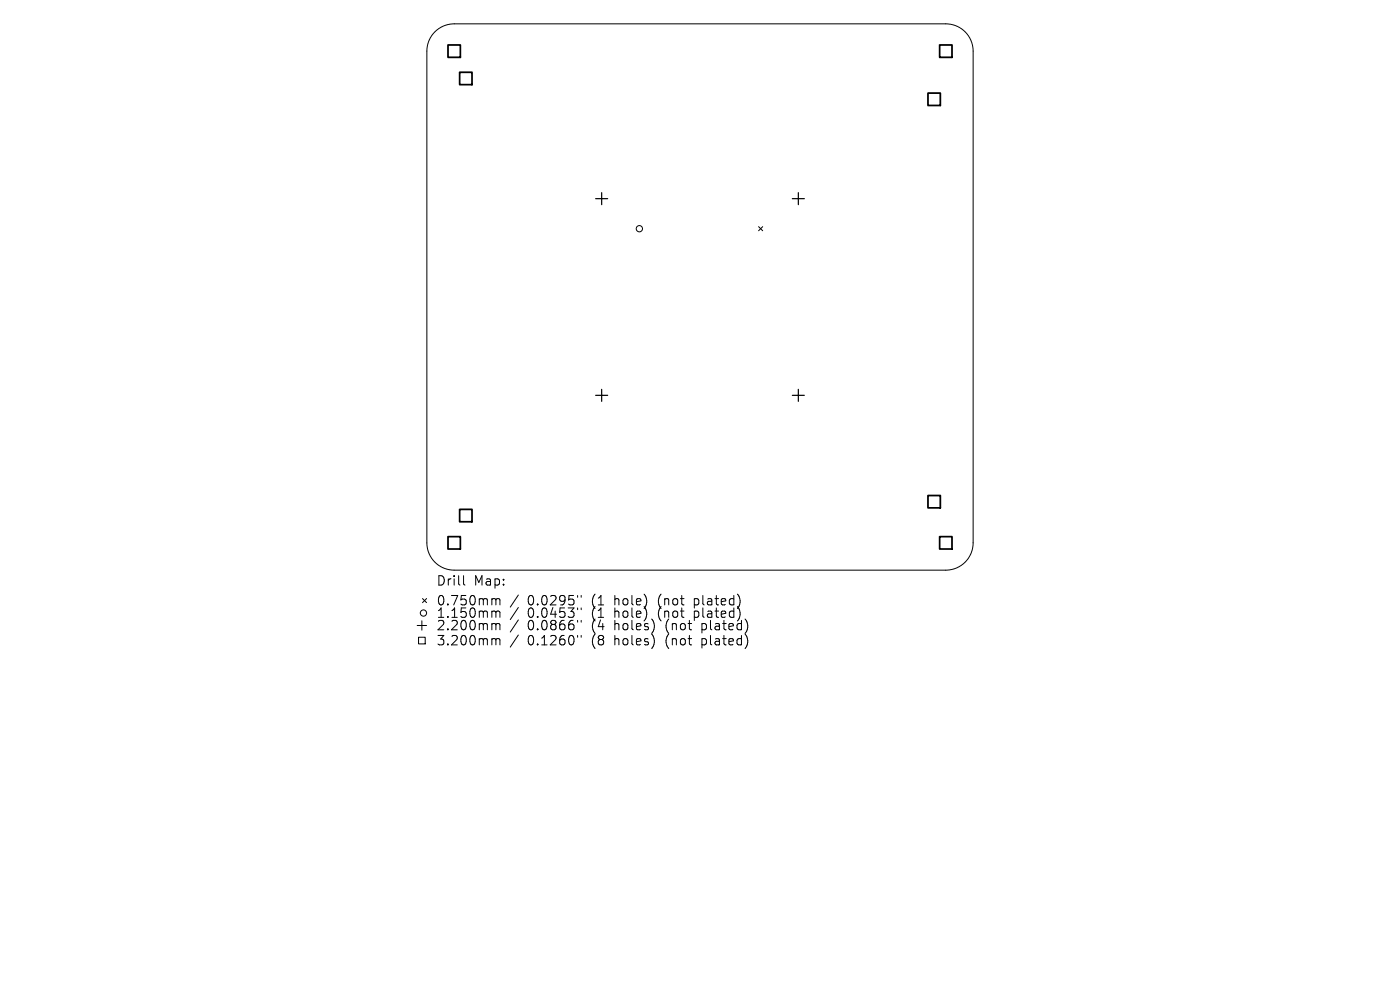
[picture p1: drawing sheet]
<svg xmlns="http://www.w3.org/2000/svg" width="297mm" height="210mm" viewBox="0 0 297 210" stroke-linecap="round" stroke-linejoin="round" font-family="sans-serif">
<defs><g id="words">
<g font-size="2.8">
<text x="92.5" y="124.5">Drill</text>
<text x="100.5" y="124.5">Map:</text>
<text x="92.5" y="128.7">0.750mm</text>
<text x="92.5" y="131.3">1.150mm</text>
<text x="111.9" y="128.7">0.0295&quot;</text>
<text x="111.9" y="131.3">0.0453&quot;</text>
<text x="125.7" y="128.7">(1</text>
<text x="125.7" y="131.3">(1</text>
<text x="130.6" y="128.7">hole)</text>
<text x="130.6" y="131.3">hole)</text>
<text x="140.1" y="128.7">(not</text>
<text x="140.1" y="131.3">(not</text>
<text x="147.9" y="128.7">plated)</text>
<text x="147.9" y="131.3">plated)</text>
<text x="92.5" y="134">2.200mm</text>
<text x="92.5" y="137.2">3.200mm</text>
<text x="111.9" y="134">0.0866&quot;</text>
<text x="111.9" y="137.2">0.1260&quot;</text>
<text x="125.7" y="134">(4</text>
<text x="125.7" y="137.2">(8</text>
<text x="130.6" y="134">holes)</text>
<text x="130.6" y="137.2">holes)</text>
<text x="141.7" y="134">(not</text>
<text x="141.7" y="137.2">(not</text>
<text x="149.5" y="134">plated)</text>
<text x="149.5" y="137.2">plated)</text>
</g>
</g></defs>
<g fill="none" stroke="#000" stroke-width=".21">
<path d="M92.3 6.7a5.8 5.8 0 0 1 4.1-1.6h104.3a5.8 5.8 0 0 1 5.7 5.8v104.3a5.8 5.8 0 0 1-5.7 5.7h-104.3a5.8 5.8 0 0 1-5.8-5.7v-104.3a5.8 5.8 0 0 1 1.7-4.2zM160.9 48.1l.9 .9M161.8 48.1l-.9 .9M88.5 132.7h2M88.8 135.2h1.4v1.4h-1.4zM89.5 131.7v2M89.6 127l.9 .8M90.5 127l-.9 .8M98.3 122.1v1.7l.3 .3M104.6 127l.5 .1 .1 .2M104.6 129.6h.3l.3 .3M104.6 132.3h.3l.3 .3"/>
<path d="M104.6 135.5l.5 .1 .1 .2M105.2 127.3l.3-.3 .5 .1 .1 1.2M105.2 127.3v1M105.2 129.9v1.1M105.2 132.6v1M105.2 135.8v1M105.2 129.9l.3-.3 .5 .1 .1 1.3M105.2 132.6l.3-.3 .5 .1 .1 1.2M105.2 135.8l.3-.3 .5 .1 .1 1.2M110 126.2l-1.8 2.6M110 128.9l-1.8 2.5M110 131.5l-1.8 2.6"/>
<path d="M110 134.7l-1.8 2.6M122.5 126.3v.4M122.5 129v.3M122.5 131.6v.4M122.5 134.8v.4M123.3 126.3v.4M123.3 129v.3M123.3 131.6v.4M123.3 134.8v.4"/>
<circle cx="135.6" cy="48.5" r=".67"/>
<circle cx="89.8" cy="130" r=".67"/>
</g>
<path d="M126.4 42.1h2.5M127.6 40.9v2.5M168.1 42.1h2.5M169.4 40.9v2.5M126.4 83.9h2.5M127.6 82.6v2.5M168.1 83.9h2.5M169.4 82.6v2.5" fill="none" stroke="#000" stroke-width=".25"/>
<path d="M95 9.5h2.7v2.7h-2.7zM97.5 15.3h2.6v2.7h-2.6zM196.9 19.8h2.6v2.6h-2.6zM199.3 9.5h2.7v2.7h-2.7zM95 113.8h2.7v2.7h-2.7zM97.5 108.1h2.6v2.6h-2.6zM196.9 105.1h2.6v2.6h-2.6zM199.3 113.8h2.7v2.7h-2.7z" fill="none" stroke="#000" stroke-width=".37"/>
<use href="#words"/>
</svg>
